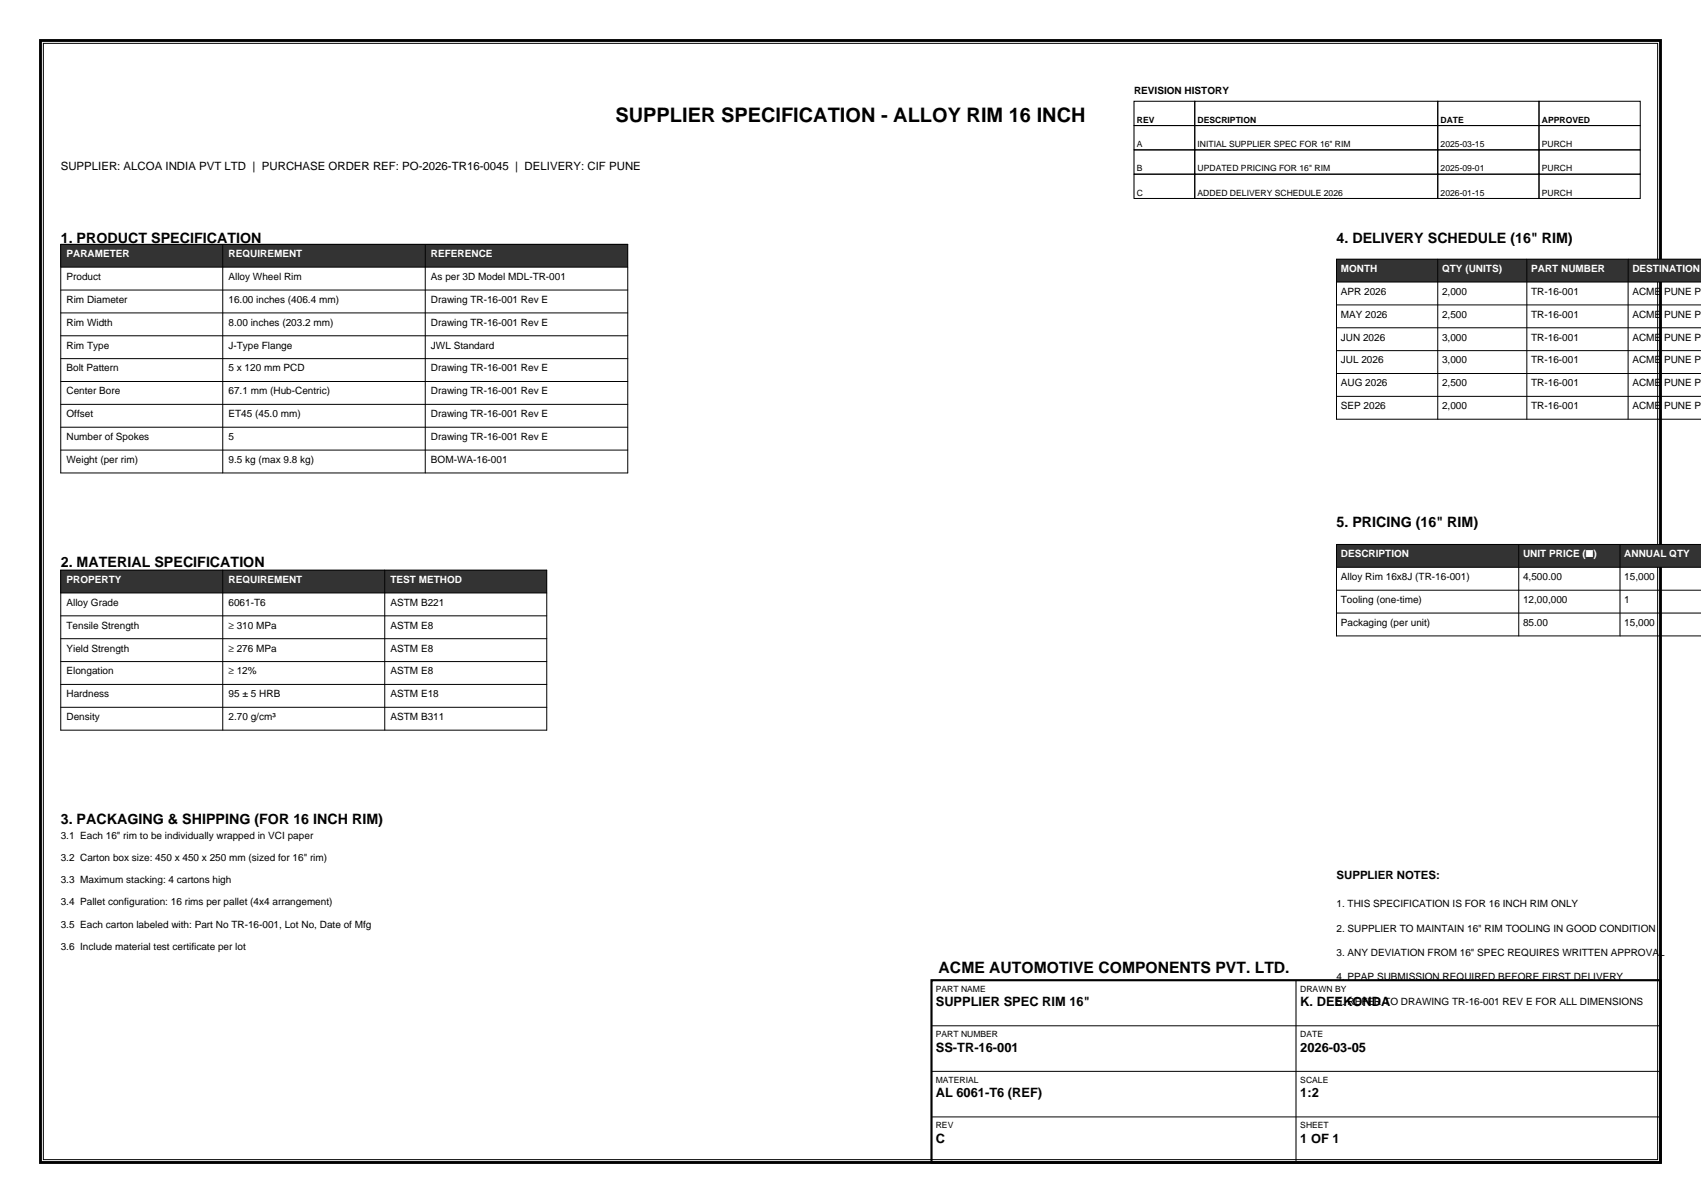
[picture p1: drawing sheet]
<svg xmlns="http://www.w3.org/2000/svg" width="420mm" height="297mm" viewBox="0 0 420 297" stroke-linecap="round" stroke-linejoin="round" font-family="sans-serif">
<defs><g id="words">
<text font-size="4.9" x="152" y="30">SUPPLIER SPECIFICATION - ALLOY RIM 16 INCH</text>
<text font-size="3.9" x="231.8" y="240.2">ACME AUTOMOTIVE COMPONENTS PVT. LTD.</text>
<g font-size="3.5">
<text x="15" y="60">1. PRODUCT SPECIFICATION</text>
<text x="330" y="60">4. DELIVERY SCHEDULE (16&quot; RIM)</text>
<text x="330" y="130">5. PRICING (16&quot; RIM)</text>
<text x="15" y="140">2. MATERIAL SPECIFICATION</text>
<text x="15" y="203.5">3. PACKAGING &amp; SHIPPING (FOR 16 INCH RIM)</text>
</g>
<g font-size="3.2">
<text x="231.1" y="248.4">SUPPLIER SPEC RIM 16&quot;</text>
<text x="321.1" y="248.4">K. DEEKONDA</text>
<text x="231.1" y="259.6">SS-TR-16-001</text>
<text x="321.1" y="259.6">2026-03-05</text>
<text x="231.1" y="270.9">AL 6061-T6 (REF)</text>
<text x="321.1" y="270.9">1:2</text>
<text x="231.1" y="282.1">C</text>
<text x="321.1" y="282.1">1 OF 1</text>
</g>
<g font-size="2.8">
<text x="15" y="42">SUPPLIER: ALCOA INDIA PVT LTD | PURCHASE ORDER REF: PO-2026-TR16-0045 | DELIVERY: CIF PUNE</text>
<text x="330" y="217">SUPPLIER NOTES:</text>
</g>
<g font-size="2.5">
<text x="280" y="23.2">REVISION HISTORY</text>
<text x="16.4" y="69.1">Product</text>
<text x="56.4" y="69.1">Alloy Wheel Rim</text>
<text x="106.4" y="69.1">As per 3D Model MDL-TR-001</text>
<text x="16.4" y="74.8">Rim Diameter</text>
<text x="56.4" y="74.8">16.00 inches (406.4 mm)</text>
<text x="106.4" y="74.8">Drawing TR-16-001 Rev E</text>
<text x="331.1" y="72.8">APR 2026</text>
<text x="356.1" y="72.8">2,000</text>
<text x="378.1" y="72.8">TR-16-001</text>
<text x="403.1" y="72.8">ACME PUNE PL</text>
<text x="16.4" y="80.4">Rim Width</text>
<text x="56.4" y="80.4">8.00 inches (203.2 mm)</text>
<text x="106.4" y="80.4">Drawing TR-16-001 Rev E</text>
<text x="331.1" y="78.5">MAY 2026</text>
<text x="356.1" y="78.5">2,500</text>
<text x="378.1" y="78.5">TR-16-001</text>
<text x="403.1" y="78.5">ACME PUNE PL</text>
<text x="16.4" y="86.1">Rim Type</text>
<text x="56.4" y="86.1">J-Type Flange</text>
<text x="106.4" y="86.1">JWL Standard</text>
<text x="331.1" y="84.1">JUN 2026</text>
<text x="331.1" y="89.7">JUL 2026</text>
<text x="356.1" y="84.1">3,000</text>
<text x="356.1" y="89.7">3,000</text>
<text x="378.1" y="84.1">TR-16-001</text>
<text x="378.1" y="89.7">TR-16-001</text>
<text x="403.1" y="84.1">ACME PUNE PL</text>
<text x="403.1" y="89.7">ACME PUNE PL</text>
<text x="16.4" y="91.7">Bolt Pattern</text>
<text x="56.4" y="91.7">5 x 120 mm PCD</text>
<text x="106.4" y="91.7">Drawing TR-16-001 Rev E</text>
<text x="331.1" y="95.4">AUG 2026</text>
<text x="356.1" y="95.4">2,500</text>
<text x="378.1" y="95.4">TR-16-001</text>
<text x="403.1" y="95.4">ACME PUNE PL</text>
<text x="16.4" y="97.4">Center Bore</text>
<text x="56.4" y="97.4">67.1 mm (Hub-Centric)</text>
<text x="106.4" y="97.4">Drawing TR-16-001 Rev E</text>
<text x="331.1" y="101">SEP 2026</text>
<text x="356.1" y="101">2,000</text>
<text x="378.1" y="101">TR-16-001</text>
<text x="403.1" y="101">ACME PUNE PL</text>
<text x="16.4" y="103">Offset</text>
<text x="56.4" y="103">ET45 (45.0 mm)</text>
<text x="106.4" y="103">Drawing TR-16-001 Rev E</text>
<text x="16.4" y="108.7">Number of Spokes</text>
<text x="56.4" y="108.7">5</text>
<text x="106.4" y="108.7">Drawing TR-16-001 Rev E</text>
<text x="16.4" y="114.3">Weight (per rim)</text>
<text x="56.4" y="114.3">9.5 kg (max 9.8 kg)</text>
<text x="106.4" y="114.3">BOM-WA-16-001</text>
<text x="331.1" y="143.2">Alloy Rim 16x8J (TR-16-001)</text>
<text x="376.1" y="143.2">4,500.00</text>
<text x="401.1" y="143.2">15,000</text>
<text x="16.4" y="149.6">Alloy Grade</text>
<text x="56.4" y="149.6">6061-T6</text>
<text x="96.4" y="149.6">ASTM B221</text>
<text x="331.1" y="148.9">Tooling (one-time)</text>
<text x="376.1" y="148.9">12,00,000</text>
<text x="401.1" y="148.9">1</text>
<text x="16.4" y="155.2">Tensile Strength</text>
<text x="56.4" y="155.2">≥ 310 MPa</text>
<text x="96.4" y="155.2">ASTM E8</text>
<text x="331.1" y="154.5">Packaging (per unit)</text>
<text x="376.1" y="154.5">85.00</text>
<text x="401.1" y="154.5">15,000</text>
<text x="16.4" y="160.9">Yield Strength</text>
<text x="56.4" y="160.9">≥ 276 MPa</text>
<text x="96.4" y="160.9">ASTM E8</text>
<text x="16.4" y="166.5">Elongation</text>
<text x="56.4" y="166.5">≥ 12%</text>
<text x="96.4" y="166.5">ASTM E8</text>
<text x="16.4" y="172.2">Hardness</text>
<text x="56.4" y="172.2">95 ± 5 HRB</text>
<text x="96.4" y="172.2">ASTM E18</text>
<text x="16.4" y="177.8">Density</text>
<text x="56.4" y="177.8">2.70 g/cm³</text>
<text x="96.4" y="177.8">ASTM B311</text>
<text x="15" y="207">3.1 Each 16&quot; rim to be individually wrapped in VCI paper</text>
<text x="15" y="212.5">3.2 Carton box size: 450 x 450 x 250 mm (sized for 16&quot; rim)</text>
<text x="15" y="218">3.3 Maximum stacking: 4 cartons high</text>
<text x="15" y="223.5">3.4 Pallet configuration: 16 rims per pallet (4x4 arrangement)</text>
<text x="330" y="224">1. THIS SPECIFICATION IS FOR 16 INCH RIM ONLY</text>
<text x="15" y="229">3.5 Each carton labeled with: Part No TR-16-001, Lot No, Date of Mfg</text>
<text x="330" y="230">2. SUPPLIER TO MAINTAIN 16&quot; RIM TOOLING IN GOOD CONDITION</text>
<text x="15" y="234.5">3.6 Include material test certificate per lot</text>
<text x="330" y="236">3. ANY DEVIATION FROM 16&quot; SPEC REQUIRES WRITTEN APPROVAL</text>
<text x="330" y="242">4. PPAP SUBMISSION REQUIRED BEFORE FIRST DELIVERY</text>
<text x="330" y="248">5. REFER TO DRAWING TR-16-001 REV E FOR ALL DIMENSIONS</text>
</g>
<g font-size="2.5" fill="#fff">
<text x="16.4" y="63.5">PARAMETER</text>
<text x="56.4" y="63.5">REQUIREMENT</text>
<text x="106.4" y="63.5">REFERENCE</text>
<text x="331.1" y="67.2">MONTH</text>
<text x="356.1" y="67.2">QTY (UNITS)</text>
<text x="378.1" y="67.2">PART NUMBER</text>
<text x="403.1" y="67.2">DESTINATION</text>
<text x="331.1" y="137.6">DESCRIPTION</text>
<text x="376.1" y="137.6">UNIT PRICE (■)</text>
<text x="401.1" y="137.6">ANNUAL QTY</text>
<text x="16.4" y="143.9">PROPERTY</text>
<text x="56.4" y="143.9">REQUIREMENT</text>
<text x="96.4" y="143.9">TEST METHOD</text>
</g>
<g font-size="2.1">
<text x="280.7" y="30.3">REV</text>
<text x="295.7" y="30.3">DESCRIPTION</text>
<text x="355.7" y="30.3">DATE</text>
<text x="380.7" y="30.3">APPROVED</text>
<text x="280.7" y="36.3">A</text>
<text x="295.7" y="36.3">INITIAL SUPPLIER SPEC FOR 16&quot; RIM</text>
<text x="355.7" y="36.3">2025-03-15</text>
<text x="380.7" y="36.3">PURCH</text>
<text x="280.7" y="42.3">B</text>
<text x="295.7" y="42.3">UPDATED PRICING FOR 16&quot; RIM</text>
<text x="355.7" y="42.3">2025-09-01</text>
<text x="380.7" y="42.3">PURCH</text>
<text x="280.7" y="48.3">C</text>
<text x="295.7" y="48.3">ADDED DELIVERY SCHEDULE 2026</text>
<text x="355.7" y="48.3">2026-01-15</text>
<text x="380.7" y="48.3">PURCH</text>
<text x="231.1" y="244.8">PART NAME</text>
<text x="321.1" y="244.8">DRAWN BY</text>
<text x="231.1" y="256.1">PART NUMBER</text>
<text x="321.1" y="256.1">DATE</text>
<text x="231.1" y="267.3">MATERIAL</text>
<text x="321.1" y="267.3">SCALE</text>
<text x="231.1" y="278.6">REV</text>
<text x="321.1" y="278.6">SHEET</text>
</g>
</g></defs>
<path d="M10 10h400v277h-400z" fill="none" stroke="#000" stroke-width=".71" stroke-linecap="butt"/>
<path d="M10.7 10.7h398.6v275.6h-398.6z" fill="none" stroke="#000" stroke-width=".25"/>
<path d="M15 60.3h140v5.7h-140z" fill-rule="evenodd" fill="#333"/>
<path d="M15 60.3h140v56.5h-140zM15 66h140M15 71.6h140M15 77.3h140M55 60.3v56.5M105 60.3v56.5M15 82.9h140M15 88.5h140M15 94.2h140M15 99.8h140M15 105.5h140M15 111.1h140" fill="none" stroke="#000" stroke-width=".25"/>
<path d="M15 140.8h120v5.6h-120z" fill-rule="evenodd" fill="#333"/>
<path d="M15 140.8h120v39.5h-120zM15 146.4h120M15 152h120M15 157.7h120M55 140.8v39.5M95 140.8v39.5M15 163.3h120M15 169h120M15 174.6h120" fill="none" stroke="#000" stroke-width=".25"/>
<path d="M330 64h90v5.6h-90z" fill-rule="evenodd" fill="#333"/>
<path d="M330 69.6h90M330 75.3h90M355 64v39.5M377 64v39.5M402 64v39.5M420 64h-90v39.5h90M330 80.9h90M330 86.6h90M330 92.2h90M330 97.9h90" fill="none" stroke="#000" stroke-width=".25"/>
<path d="M330 134.4h90v5.7h-90z" fill-rule="evenodd" fill="#333"/>
<g fill="none" stroke="#000" stroke-width=".25">
<path d="M280 25h15v6h-15zM280 31h15v6h-15zM280 37h15v6h-15zM295 25h60v6h-60zM295 31h60v6h-60zM295 37h60v6h-60zM355 25h25v6h-25zM355 31h25v6h-25zM355 37h25v6h-25zM380 25h25v6h-25zM380 31h25v6h-25zM380 37h25v6h-25z"/>
<path d="M280 43h15v6h-15zM295 43h60v6h-60zM355 43h25v6h-25zM380 43h25v6h-25zM375 134.4v22.6M400 134.4v22.6M420 134.4h-90v22.6h90M330 140.1h90M330 145.7h90M330 151.4h90M230 253.3h180M320 242v45"/>
<path d="M230 275.8h180M230 264.5h180"/>
</g>
<path d="M230 242h180v45h-180z" fill="none" stroke="#000" stroke-width=".53"/>
<use href="#words"/>
</svg>
